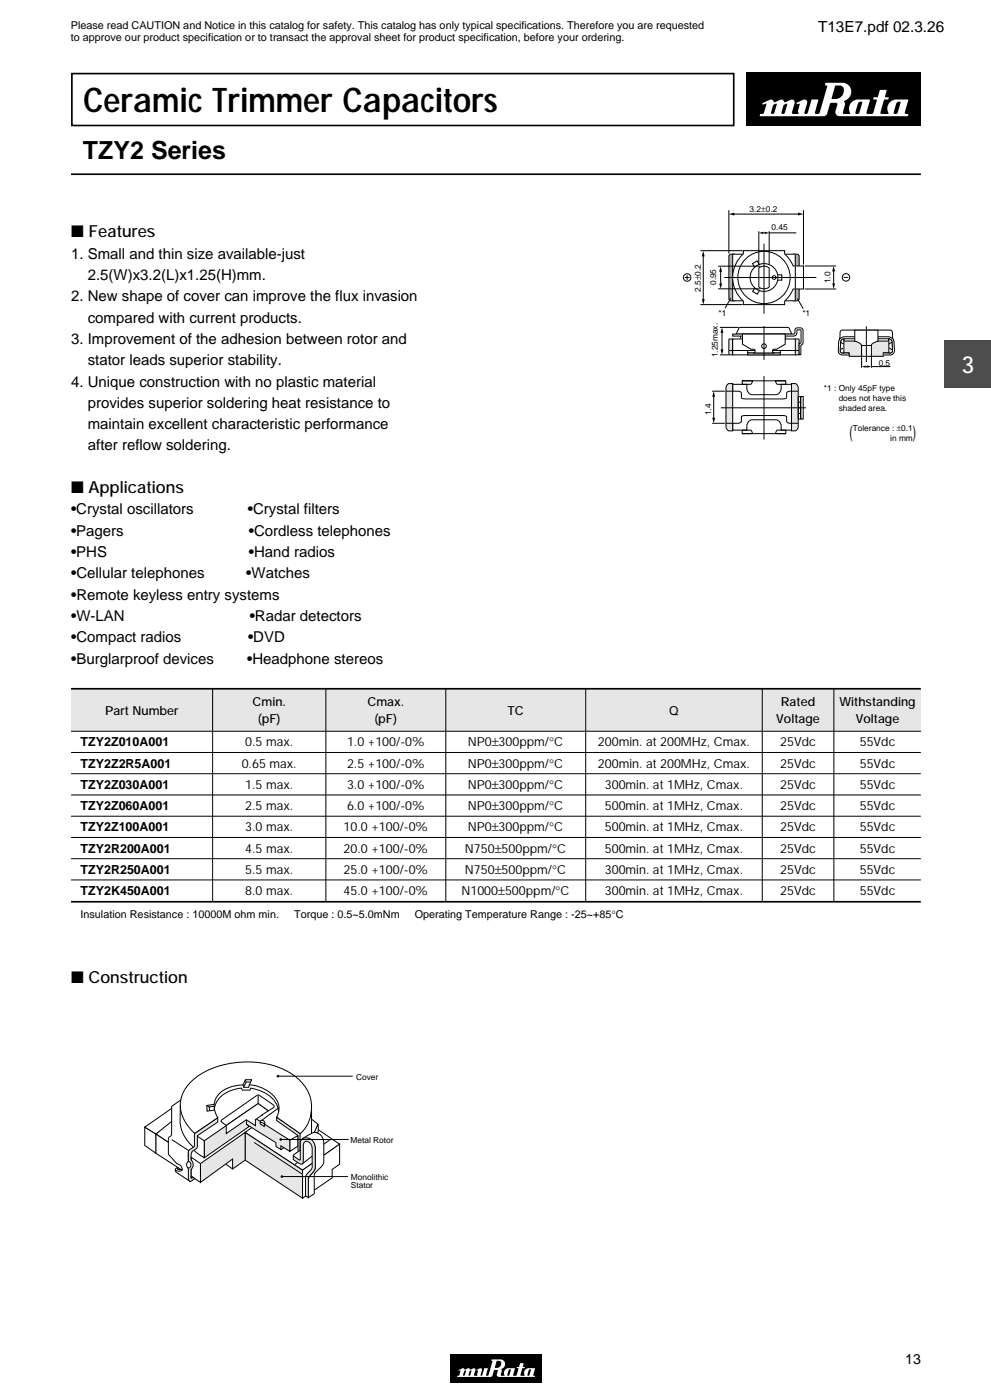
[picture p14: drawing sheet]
<svg xmlns="http://www.w3.org/2000/svg" width="210mm" height="297mm" viewBox="0 0 210 297" stroke-linecap="round" stroke-linejoin="round" font-family="sans-serif">
<defs><g id="words">
<text font-size="7.2" x="17.6" y="23.8">Ceramic Trimmer Capacitors</text>
<text font-size="5.3" x="17.6" y="33.7">TZY2 Series</text>
<text font-size="5" fill="#fff" x="203.7" y="79">3</text>
<g font-size="3.5">
<text x="15" y="50.3">■ Features</text>
<text x="179.9" y="92.7">(</text>
<text x="193.4" y="92.7">)</text>
<text x="15" y="104.5">■ Applications</text>
<text x="15" y="208.3">■ Construction</text>
</g>
<g font-size="3.2">
<text x="173.3" y="6.8">T13E7.pdf 02.3.26</text>
<text x="15" y="54.8">1. Small and thin size available-just</text>
<text x="18.6" y="59.3">2.5(W)x3.2(L)x1.25(H)mm.</text>
<text x="15.1" y="63.9">2. New shape of cover can improve the flux invasion</text>
<text x="18.6" y="68.4">compared with current products.</text>
<text x="15.1" y="72.9">3. Improvement of the adhesion between rotor and</text>
<text x="18.6" y="77.4">stator leads superior stability.</text>
<text x="15.1" y="81.9">4. Unique construction with no plastic material</text>
<text x="18.6" y="86.4">provides superior soldering heat resistance to</text>
<text x="18.6" y="91">maintain excellent characteristic performance</text>
<text x="18.6" y="95.5">after reflow soldering.</text>
<text x="15" y="109">•Crystal oscillators</text>
<text x="15.1" y="113.5">•Pagers</text>
<text x="52.5" y="109">•Crystal filters</text>
<text x="52.7" y="113.5">•Cordless telephones</text>
<text x="15.1" y="118">•PHS</text>
<text x="52.7" y="118">•Hand radios</text>
<text x="15.1" y="122.6">•Cellular telephones</text>
<text x="52.2" y="122.6">•Watches</text>
<text x="15.1" y="127.1">•Remote keyless entry systems</text>
<text x="15.1" y="131.6">•W-LAN</text>
<text x="52.9" y="131.6">•Radar detectors</text>
<text x="15.1" y="136.1">•Compact radios</text>
<text x="52.5" y="136.1">•DVD</text>
<text x="15.1" y="140.6">•Burglarproof devices</text>
<text x="52.4" y="140.6">•Headphone stereos</text>
</g>
<text font-size="3" x="191.7" y="289.1">13</text>
<g font-size="2.6">
<text x="53.5" y="149.7">Cmin.</text>
<text x="77.8" y="149.7">Cmax.</text>
<text x="165.4" y="149.7">Rated</text>
<text x="177.8" y="149.7">Withstanding</text>
<text x="22.3" y="151.5">Part Number</text>
<text x="54.7" y="153.2">(pF)</text>
<text x="79.4" y="153.2">(pF)</text>
<text x="107.5" y="151.5">TC</text>
<text x="141.7" y="151.5">Q</text>
<text x="164.4" y="153.2">Voltage</text>
<text x="181.3" y="153.2">Voltage</text>
<text x="17" y="158.2">TZY2Z010A001</text>
<text x="51.9" y="158.2">0.5 max.</text>
<text x="73.5" y="158.2">1.0 +100/-0%</text>
<text x="99.1" y="158.2">NP0±300ppm/°C</text>
<text x="126.6" y="158.2">200min. at 200MHz, Cmax.</text>
<text x="165.3" y="158.2">25Vdc</text>
<text x="182.1" y="158.2">55Vdc</text>
<text x="17" y="162.7">TZY2Z2R5A001</text>
<text x="17" y="167.2">TZY2Z030A001</text>
<text x="51.2" y="162.7">0.65 max.</text>
<text x="51.9" y="167.2">1.5 max.</text>
<text x="73.5" y="162.7">2.5 +100/-0%</text>
<text x="73.5" y="167.2">3.0 +100/-0%</text>
<text x="99.1" y="162.7">NP0±300ppm/°C</text>
<text x="99.1" y="167.2">NP0±300ppm/°C</text>
<text x="126.6" y="162.7">200min. at 200MHz, Cmax.</text>
<text x="128.1" y="167.2">300min. at 1MHz, Cmax.</text>
<text x="165.3" y="162.7">25Vdc</text>
<text x="165.3" y="167.2">25Vdc</text>
<text x="182.1" y="162.7">55Vdc</text>
<text x="182.1" y="167.2">55Vdc</text>
<text x="17" y="171.7">TZY2Z060A001</text>
<text x="51.9" y="171.7">2.5 max.</text>
<text x="73.5" y="171.7">6.0 +100/-0%</text>
<text x="99.1" y="171.7">NP0±300ppm/°C</text>
<text x="128.1" y="171.7">500min. at 1MHz, Cmax.</text>
<text x="165.3" y="171.7">25Vdc</text>
<text x="182.1" y="171.7">55Vdc</text>
<text x="17" y="176.2">TZY2Z100A001</text>
<text x="51.9" y="176.2">3.0 max.</text>
<text x="72.8" y="176.2">10.0 +100/-0%</text>
<text x="99.1" y="176.2">NP0±300ppm/°C</text>
<text x="128.1" y="176.2">500min. at 1MHz, Cmax.</text>
<text x="165.3" y="176.2">25Vdc</text>
<text x="182.1" y="176.2">55Vdc</text>
<text x="17" y="180.7">TZY2R200A001</text>
<text x="17" y="185.2">TZY2R250A001</text>
<text x="51.9" y="180.7">4.5 max.</text>
<text x="51.9" y="185.2">5.5 max.</text>
<text x="72.8" y="180.7">20.0 +100/-0%</text>
<text x="72.8" y="185.2">25.0 +100/-0%</text>
<text x="98.5" y="180.7">N750±500ppm/°C</text>
<text x="98.5" y="185.2">N750±500ppm/°C</text>
<text x="128.1" y="180.7">500min. at 1MHz, Cmax.</text>
<text x="128.1" y="185.2">300min. at 1MHz, Cmax.</text>
<text x="165.3" y="180.7">25Vdc</text>
<text x="165.3" y="185.2">25Vdc</text>
<text x="182.1" y="180.7">55Vdc</text>
<text x="182.1" y="185.2">55Vdc</text>
<text x="17" y="189.7">TZY2K450A001</text>
<text x="51.9" y="189.7">8.0 max.</text>
<text x="72.8" y="189.7">45.0 +100/-0%</text>
<text x="97.7" y="189.7">N1000±500ppm/°C</text>
<text x="128.1" y="189.7">300min. at 1MHz, Cmax.</text>
<text x="165.3" y="189.7">25Vdc</text>
<text x="182.1" y="189.7">55Vdc</text>
</g>
<g font-size="2.3">
<text x="15" y="6.1">Please read CAUTION and Notice in this catalog for safety. This catalog has only typical specifications. Therefore you are requested</text>
<text x="15" y="8.8">to approve our product specification or to transact the approval sheet for product specification, before your ordering.</text>
<text x="17" y="194.6">Insulation Resistance : 10000M ohm min.</text>
<text x="62.3" y="194.6">Torque : 0.5~5.0mNm</text>
<text x="87.8" y="194.6">Operating Temperature Range : -25~+85°C</text>
</g>
<g font-size="1.8">
<text x="158.8" y="44.8">3.2±0.2</text>
<text x="163.4" y="48.8">0.45</text>
<text x="148.4" y="61.9" transform="rotate(-90 148.4 61.9)">2.5±0.2</text>
<text x="151.7" y="60.4" transform="rotate(-90 151.7 60.4)">0.95</text>
<text x="175.9" y="60" transform="rotate(-90 175.9 60)">1.0</text>
<text x="152.2" y="66.9">*1</text>
<text x="169.9" y="66.9">*1</text>
<text x="152" y="75.7" transform="rotate(-90 152 75.7)">1.25max.</text>
<text x="186.1" y="77.5">0.5</text>
<text x="174.5" y="82.8">*1 : Only 45pF type</text>
<text x="150.6" y="88" transform="rotate(-90 150.6 88)">1.4</text>
<text x="177.6" y="87">shaded area.</text>
<text x="177.6" y="84.9">does not have this</text>
<text x="180.6" y="91.4">Tolerance : ±0.1</text>
<text x="188.6" y="93.5">in mm</text>
<text x="75.4" y="228.8">Cover</text>
<text x="74.2" y="242.2">Metal Rotor</text>
<text x="74.3" y="250.1">Monolithic</text>
<text x="74.3" y="251.8">Stator</text>
</g>
</g></defs>
<path d="M95.4 287h19.3v5.9h-19.3z" fill="#000"/>
<path d="M97.1 290.4l1-.5 .4 .3-.4 1.2 .1 .2 .3-.2 .2-.9-.2-.1v-.2l.9-.2 .2 .2h.1l-.2 .4-.3 .8 .2 .2 .2-.2 .3-.9-.2-.1v-.2l.8-.2 .2 .3-.3 1.1 .1 .2h.6l.2-1.1h-.3l-.1-.2 .9-.4 .3 .4-.3 1.1 .1 .2 .3-.2 .4-1.4 .7-.1-.4 1.5 .4 .2 .2-.2 .8-2.9-.2-.1v-.3h1.9a1.05 1.05 0 0 1 1 .9 1.05 1.05 0 0 1-.8 1.2l.1 .3-.2 1h.8a1.03 1.03 0 0 1 .8-1.6l1.4 .1-.2 .7-.8-.1v-.4l-.3 .1-.3 1.2h.3l.3-.9 .8 .1-.2 .7 .5 .2 .2-.2 .4-1.4-.4-.1 .1-.2h.4l.3-.8h.7l-.2 .7 .4 .2-.5 .2-.4 1.4 .2 .2 .7-.1a1.02 1.02 0 0 1 .9-1.6l1.3 .1-.1 .5h-.8v-.3l-.4 .1-.3 1.2h.4l.3-1h.8l-.3 .9 .4 .2v.2h-7.4a.48 .48 0 0 1-.7-.6l.3-.7-.5-.2v-.4h.2a.77 .77 0 0 0 1-.8 .77 .77 0 0 0-1-.7l-.4 1.4 .2 .1v.4l-.4 .1-.3 1.1-.2 .3h-7.2v-.2l.4-.2 .3-.9h-.4z" fill="#fff"/>
<path d="M200 72.2h10v10h-10z" fill="#4d4d4d"/>
<path d="M15.2 15.6h140.2v11h-140.2zM15 36.9h180" fill="none" stroke="#000" stroke-width=".35"/>
<path d="M158.2 15.4h36.8v11.4h-36.8z" fill="#000"/>
<path d="M180.1 24h.1" fill="none" stroke="#000" stroke-width=".21"/>
<path d="M161.5 21.9l1.5-.8a.76 .76 0 0 1 1 .6l.2-.1v.4l-.4 .3-.5 1.6a.38 .38 0 0 0 .4 .3 .38 .38 0 0 0 .4-.4l.4-1.7-.1-.1h-.2v-.4l1-.5a.96 .96 0 0 1 1.1 .6l.2-.1-.1 .4-.4 .3-.5 1.5a.4 .4 0 0 0 .5 .4 .4 .4 0 0 0 .3-.5l.4-1.6-.1-.1h-.2l.1-.4 1.2-.5 .4 .2 .2 .4-.5 2.3 .2 .2 1.1-.1-.1-.6 .4-1.4-.1-.2-.5 .2v-.3l1.3-.7a.6 .6 0 0 1 .6 .1 .6 .6 0 0 1 .3 .6l-.6 2 .3 .4 .4-.3 .8-2.8h1.4l-.7 2.8a.59 .59 0 0 0 .6 .3 .59 .59 0 0 0 .5-.6l1.5-5.3-.4-.2 .1-.5 3.6-.1a2 2 0 0 1 1.8 1.9 2 2 0 0 1-1.5 2.1l.2 .7-.4 1.8 .2 .2h1.2l.1-.2a1.95 1.95 0 0 1 1.6-2.9h2.4l.2 .1-.4 1.3-1.4-.1 .2-.7-.2-.1-.7 .2-.6 2a.43 .43 0 0 0 .4 .5 .43 .43 0 0 0 .4-.4l.5-1.5 1.4 .1-.4 1.4 .2 .2 .9 .1 .3-.2 .8-2.8-.7-.2v-.3l.9-.1 .5-1.5h1.3l.1 .1-.4 1.3 .8 .3-.1 .3h-.8l-.8 2.8 .3 .3h1.3l.1-.2a1.95 1.95 0 0 1 1.7-2.9h2.3l.2 .1-.3 1h-1.5l.2-.5-.2-.1a.68 .68 0 0 0-.8 .4l-.5 1.8a.45 .45 0 0 0 .4 .4 .45 .45 0 0 0 .5-.3l.4-1.7h1.5l-.5 1.7 .2 .2 .6 .1-.2 .4h-14.4a.85 .85 0 0 1-.8-1.1l.4-1.4-.2-.3h-.7l.1-.8h.4a1.75 1.75 0 0 0 1.5-2.6 1.93 1.93 0 0 0-1.6-.3l-.8 2.7 .5 .2-.1 .8-.7 .1-.6 2.1a.83 .83 0 0 1-.8 .6h-13.3l-.2-.1 .1-.3 .6-.1 .2-.2 .5-1.8-.1-.1-.6 .2z" fill="#fff"/>
<path d="M168.5 71.8h.6l.2 .2v3.1l-.2 .1h-.6z" fill="#e6e6e6"/>
<path d="M168.5 71.8h.6l.2 .2v3.1l-.2 .1h-.6z" fill="none" stroke="#000" stroke-width=".21"/>
<path d="M154.4 71.9l.8-.1v3.4h-.7l-.1-.1z" fill="#e6e6e6"/>
<path d="M154.4 71.9l.8-.1v3.4h-.7l-.1-.1z" fill="none" stroke="#000" stroke-width=".21"/>
<path d="M155.2 71.8h13.3v3.4h-13.3z" fill="#fff"/>
<path d="M155.2 71.8h13.3v3.4h-13.3z" fill="none" stroke="#000" stroke-width=".21"/>
<path d="M154.4 74.3h14.9z" fill="#fff"/>
<path d="M154.4 74.3h14.9" fill="none" stroke="#000" stroke-width=".21"/>
<path d="M178.2 70h10.6l.2 .4 .2 4.4-.4 .2h-10.8l-.2-.4 .1-4.2z" fill="#fff"/>
<path d="M178.2 70h10.6l.2 .4 .2 4.4-.4 .2h-10.8l-.2-.4 .1-4.2z" fill="none" stroke="#000" stroke-width=".21"/>
<path d="M156.6 69.4h9.2a1.36 1.36 0 0 1 1.3 .1l.6 1.3h-11.8z" fill="#fff"/>
<path d="M156.6 69.4h9.2a1.36 1.36 0 0 1 1.3 .1l.6 1.3h-11.8z" fill="none" stroke="#000" stroke-width=".21"/>
<path d="M155.2 70.8h12.9l.3-.2v-.6l.2-.5a1.31 1.31 0 0 1 1.3 .1l.2 .4v2.6l-.2 .4-.3 .2v2h-.3v-2.5l.4-.1-.1-2.7h-.8l-.1 1-.6 .3h-12.9z" fill="#fff"/>
<path d="M155.2 70.8h12.9l.3-.2v-.6l.2-.5a1.31 1.31 0 0 1 1.3 .1l.2 .4v2.6l-.2 .4-.3 .2v2h-.3v-2.5l.4-.1-.1-2.7h-.8l-.1 1-.6 .3h-12.9z" fill="none" stroke="#000" stroke-width=".21"/>
<path d="M154.4 54.1l.4-.2h.7h.3l.2 .4v9l-.2 .4h-.3h-.9l-.2-.4z" fill="#b3b3b3"/>
<path d="M154.4 54.1l.4-.2h.7h.3l.2 .4v9l-.2 .4h-.3h-.9l-.2-.4z" fill="none" stroke="#000" stroke-width=".21"/>
<path d="M167.9 53.9h1.1l.3 .4v9l-.3 .4h-.2h-.9l-.2-.4v-9z" fill="#b3b3b3"/>
<path d="M167.9 53.9h1.1l.3 .4v9l-.3 .4h-.2h-.9l-.2-.4v-9z" fill="none" stroke="#000" stroke-width=".21"/>
<path d="M155.2 53.9h13.3v9.8h-13.3z" fill="#fff"/>
<path d="M155.2 53.9h13.3v9.8h-13.3z" fill="none" stroke="#000" stroke-width=".21"/>
<path d="M157.4 53.1h8.8v.7l1 1.2 .8 1.4h2.2v4.8h-2.2l-.8 1.4-1 1.2v.8h-8.8v-.8a6.6 6.6 0 0 1 0-10z" fill="#fff"/>
<path d="M157.4 53.1h8.8v.7l1 1.2 .8 1.4h2.2v4.8h-2.2l-.8 1.4-1 1.2v.8h-8.8v-.8a6.6 6.6 0 0 1 0-10z" fill="none" stroke="#000" stroke-width=".21"/>
<circle cx="161.8" cy="58.8" r="5.5" fill="#fff"/>
<circle cx="161.8" cy="58.8" r="5.5" fill="none" stroke="#000" stroke-width=".21"/>
<path d="M164.7 58.2h.9v1.2h-.9z" fill="#fff"/>
<path d="M164.7 58.2h.9v1.2h-.9" fill="none" stroke="#000" stroke-width=".21"/>
<path d="M159.9 61l.9 .6-.4 .7-1-.5z" fill="#fff"/>
<path d="M159.9 61l-.5 .8 1 .5 .4-.7" fill="none" stroke="#000" stroke-width=".21"/>
<path d="M159.4 55.9l1-.6 .4 .8-1 .5z" fill="#fff"/>
<path d="M160.8 56.1l-.4-.8-1 .6 .4 .7" fill="none" stroke="#000" stroke-width=".21"/>
<path d="M168.5 53.9v9.8z" fill="#fff"/>
<path d="M148.3 53.1h9M149 54.1v9.5M152.6 57.4v2.9M154.4 44.5v9.2M155.3 45.4h13.9M160.7 49v7.6M161.5 49.4h.7M162.9 49.3h5.8M162.9 49v7.6M168.5 53.9v9.8M170.2 44.5v11.6M148.3 64.6h9" fill="none" stroke="#000" stroke-width=".21"/>
<path d="M149 53.2l.3 1.1h-.7zM152.6 56.4l.3 1.2h-.6zM154.4 45.4l1.1-.3v.6zM160.7 49.4l1-.3v.5zM162 49.1l.9 .2-.9 .3zM169 45.1l1.2 .3-1.2 .3zM148.7 63.4h.6l-.3 1.1zM152.3 60.1h.7l-.4 1.1z" fill="#000"/>
<path d="M158.4 74.3h6.9v.5h-6.9z" fill="#fff"/>
<path d="M158.4 74.3h6.9v.5h-6.9z" fill="none" stroke="#000" stroke-width=".21"/>
<path d="M158.4 74.8h6.9v.4h-6.9z" fill="#fff"/>
<path d="M158.4 74.8h6.9v.4h-6.9z" fill="none" stroke="#000" stroke-width=".21"/>
<path d="M156.8 71.2l.2 .6z" fill="#fff"/>
<path d="M156.8 71.2l.2 .6" fill="none" stroke="#000" stroke-width=".21"/>
<path d="M166.5 71.2l-.2 .6z" fill="#fff"/>
<path d="M152.5 69.4h3.9M152.5 75.2h1.9M152.9 70.3v4M166.5 71.2l-.2 .6" fill="none" stroke="#000" stroke-width=".21"/>
<path d="M152.6 74h.6l-.3 1.2zM152.9 69.4l.3 1.1h-.6z" fill="#000"/>
<path d="M157.3 70.8h9v2.2l-1.9 1h-.4l-.3 .1-.1 .4 .2 .3h-4.1l.2-.3v-.4l-.3-.1h-.5l-1.8-1z" fill="#fff"/>
<path d="M157.3 70.8h9v2.2l-1.9 1h-.4l-.3 .1-.1 .4 .2 .3h-4.1l.2-.3v-.4l-.3-.1h-.5l-1.8-1z" fill="none" stroke="#000" stroke-width=".21"/>
<circle cx="161.8" cy="73.4" r=".5" fill="#fff"/>
<g fill="none" stroke="#000" stroke-width=".21">
<path d="M161.8 69.1v7.2"/>
<circle cx="161.8" cy="73.4" r=".5"/>
</g>
<path d="M177.9 71.7h.8v.6h3.8v2.6l-4.6-.1z" fill="#e6e6e6"/>
<path d="M182.5 74.8v-2.5h-3.8v-.6h-.8v3.1h2" fill="none" stroke="#000" stroke-width=".21"/>
<path d="M184.5 72.3h3.8v-.5h.8v3l-4.6 .1z" fill="#e6e6e6"/>
<path d="M184.5 74.8v-2.5h3.8v-.5h.8v3h-2" fill="none" stroke="#000" stroke-width=".21"/>
<path d="M177.8 71.9l.7-.5h.5h4.5v.4h-4.5a.96 .96 0 0 0-1 1.3l.1 1.6 .4 .1h1.4v.4h-1.5a1.02 1.02 0 0 1-.8-1.4v-1.4z" fill="#fff"/>
<path d="M177.8 71.9l.7-.5h.5h4.5v.4h-4.5a.96 .96 0 0 0-1 1.3l.1 1.6 .4 .1h1.4v.4h-1.5a1.02 1.02 0 0 1-.8-1.4v-1.4z" fill="none" stroke="#000" stroke-width=".21"/>
<path d="M183.5 71.4h4.5a1.36 1.36 0 0 1 1.4 1.7v.7a1.02 1.02 0 0 1-.8 1.4h-1.5v-.4h1.6l.3-.3v-.7a2.16 2.16 0 0 0-.4-1.9l-.6-.1h-4.5z" fill="#fff"/>
<path d="M183.5 71.4h4.5a1.36 1.36 0 0 1 1.4 1.7v.7a1.02 1.02 0 0 1-.8 1.4h-1.5v-.4h1.6l.3-.3v-.7a2.16 2.16 0 0 0-.4-1.9l-.6-.1h-4.5z" fill="none" stroke="#000" stroke-width=".21"/>
<path d="M181 70h5v2.3l-1 .4-.5 .5h-2l-.5-.5-1-.4z" fill="#fff"/>
<path d="M181 70h5v2.3l-1 .4-.5 .5h-2l-.5-.5-1-.4z" fill="none" stroke="#000" stroke-width=".21"/>
<path d="M179.9 74.8h2.6v.7h-2.6z" fill="#e6e6e6"/>
<path d="M179.9 74.8v.7h2.6v-.7" fill="none" stroke="#000" stroke-width=".21"/>
<path d="M184.5 74.8h2.6v.7h-2.6z" fill="#e6e6e6"/>
<path d="M184.5 74.8v.7h2.6v-.7" fill="none" stroke="#000" stroke-width=".21"/>
<path d="M182.5 73.2h2.1v2.3h-2.1z" fill="#fff"/>
<path d="M182.5 73.2h2.1v2.3h-2.1z" fill="none" stroke="#000" stroke-width=".21"/>
<path d="M182.5 75.7v2.3z" fill="#fff"/>
<path d="M182.5 75.7v2.3" fill="none" stroke="#000" stroke-width=".21"/>
<path d="M184.6 75.7v2.3z" fill="#fff"/>
<path d="M184.6 75.7v2.3" fill="none" stroke="#000" stroke-width=".21"/>
<path d="M183.5 69.1v7.6z" fill="#fff"/>
<path d="M183.5 69.1v7.6" fill="none" stroke="#000" stroke-width=".21"/>
<path d="M182.5 77.7l1-.3v.5z" fill="#000"/>
<path d="M183.3 77.7h.5z" fill="#fff"/>
<path d="M183.3 77.7h.5" fill="none" stroke="#000" stroke-width=".21"/>
<path d="M183.7 77.4l.9 .3-.9 .2z" fill="#000"/>
<path d="M184.6 77.7h4z" fill="#fff"/>
<path d="M184.6 77.7h4M155.2 81.4h3a1.75 1.75 0 0 0 1 2.2h4.1a1.78 1.78 0 0 0 1.9-.6l.3-.6v-1h3v1.5h-1.1a.69 .69 0 0 0-.7 .2 .69 .69 0 0 0-.1 .8v.3a1.25 1.25 0 0 1-1.5 .3h-7a.76 .76 0 0 1-1.1-.6v-.3a.75 .75 0 0 0-1.1-.7h-.7zM155.2 89.7h1a.69 .69 0 0 0 .8-.2 .69 .69 0 0 0 0-.8v-.3a1.25 1.25 0 0 1 1.5-.3h7a.76 .76 0 0 1 1.1 .6v.3a.75 .75 0 0 0 1.1 .7h.8v1.5h-3a1.75 1.75 0 0 0-1.1-2.2h-4a1.78 1.78 0 0 0-2 .6l-.2 .6v1h-3zM157.2 80.7h2.2l-.4 .7h-1.8zM157.2 91.2h1.8l.4 .7h-2.2zM157.2 80.7h.1M157.2 91.9h.1M157.2 80.7h9.2M157.2 91.9h9.2M164.2 80.7h2.2v.7h-1.7zM164.5 91.3l1.9-.1v.7h-2.2z" fill="none" stroke="#000" stroke-width=".21"/>
<path d="M154.2 81.4l1-.1v10a1.02 1.02 0 0 1-1.1-.1 1.02 1.02 0 0 1-.3-1.1v-8z" fill="#e6e6e6"/>
<path d="M154.2 81.4l1-.1v10a1.02 1.02 0 0 1-1.1-.1 1.02 1.02 0 0 1-.3-1.1v-8z" fill="none" stroke="#000" stroke-width=".21"/>
<path d="M167.7 81.3a1.02 1.02 0 0 1 1 .1 1.02 1.02 0 0 1 .4 1.1v7.6a1.02 1.02 0 0 1-.4 1.1 1.02 1.02 0 0 1-1 .1z" fill="#e6e6e6"/>
<path d="M161.8 79.7v13.5M150.8 82.9h2.7M150.8 89.7h2.7M151.2 83.9v4.8M152.7 86.4h18M167.7 81.3a1.02 1.02 0 0 1 1 .1 1.02 1.02 0 0 1 .4 1.1v7.6a1.02 1.02 0 0 1-.4 1.1 1.02 1.02 0 0 1-1 .1zM169.1 84h.5v4.8h-.5zM169.1 85.2h.5M169.1 87.6h.5M169.6 84h.5v4.8h-.5z" fill="none" stroke="#000" stroke-width=".21"/>
<path d="M150.9 88.5h.6l-.3 1.2zM151.2 82.9l.3 1.2h-.6z" fill="#000"/>
<circle cx="161.8" cy="58.8" r="2.94" fill="#fff"/>
<circle cx="161.8" cy="58.8" r="2.94" fill="none" stroke="#000" stroke-width=".21"/>
<circle cx="164" cy="58.8" r=".4" fill="#fff"/>
<circle cx="164" cy="58.8" r=".4" fill="none" stroke="#000" stroke-width=".21"/>
<path d="M160.7 56.8a1.73 1.73 0 0 1 2.2 0v4a1.73 1.73 0 0 1-2.2 0z" fill="#fff"/>
<path d="M152.1 56.4h8.9M153.4 58.8h19.5M160.7 56.8a1.73 1.73 0 0 1 2.2 0v4a1.73 1.73 0 0 1-2.2 0zM161.8 51.6v14.9M170.4 56.4h6.7M176.6 57.3v3M152.1 61.2h8.9M170.4 61.2h6.7" fill="none" stroke="#000" stroke-width=".21"/>
<path d="M176.6 56.4l.3 1.1h-.6zM176.3 60.1h.6l-.3 1.1z" fill="#000"/>
<path d="M161.8 70.8h.1" fill="none" stroke="#000" stroke-width=".21"/>
<path d="M178.3 72.1l.4-.3v3h-.4a.99 .99 0 0 1-.3-1.3l.1-1.1z" fill="#fff"/>
<path d="M178.3 72.1l.4-.3v3h-.4a.99 .99 0 0 1-.3-1.3l.1-1.1z" fill="none" stroke="#000" stroke-width=".21"/>
<path d="M188.3 71.8a.99 .99 0 0 1 .7 1.3v1a.56 .56 0 0 1-.1 .6 .56 .56 0 0 1-.6 .1z" fill="#fff"/>
<path d="M178 72.5l.7 .4M188.3 71.8a.99 .99 0 0 1 .7 1.3v1a.56 .56 0 0 1-.1 .6 .56 .56 0 0 1-.6 .1z" fill="none" stroke="#000" stroke-width=".21"/>
<path d="M178 74.1l.7-.4z" fill="#e6e6e6"/>
<path d="M178.7 73.7l-.7 .4M188.9 72.5l-.7 .4" fill="none" stroke="#000" stroke-width=".21"/>
<path d="M188.3 73.7l.7 .4z" fill="#e6e6e6"/>
<g fill="none" stroke="#000" stroke-width=".21">
<path d="M145 58.8h1M145.5 58.3v1M178.7 58.8h1M154.8 63.2l-1.2 2.1M168.9 63.2l1.2 2.2M188.3 73.7l.7 .4M153.8 82.9h1.4M153.8 89.7h1.4M167.7 82.9h1.4M167.7 89.7h1.4"/>
<circle cx="145.5" cy="58.8" r=".79"/>
<circle cx="179.2" cy="58.8" r=".79"/>
</g>
<path d="M15 146h180v9h-180z" fill="#e6e6e6"/>
<path d="M15 146h180M15 191.1h180" fill="none" stroke="#000" stroke-width=".35"/>
<g fill="none" stroke="#000" stroke-width=".21">
<path d="M15 155h180M15 159.5h180M45 146v45M69 146v45M94.4 146v45M124.1 146v45M161.5 146v45M176.6 146v45M15 164h180M15 168.5h180M15 173h180M15 177.5h180"/>
<path d="M15 182h180M15 186.5h180"/>
</g>
<path d="M30.7 238.9l2.3 1.4v4.1l-2.3-1.7z" fill="#fff"/>
<path d="M30.7 238.9l2.3 1.4v4.1l-2.3-1.7z" fill="none" stroke="#000" stroke-width=".21"/>
<path d="M30.7 238.9l8.8-6.2 2.4 1.5-8.9 6.1z" fill="#fff"/>
<path d="M30.7 238.9l8.8-6.2 2.4 1.5-8.9 6.1z" fill="none" stroke="#000" stroke-width=".21"/>
<path d="M33 240.3l8.9-7.1 2.6 1.7-8.8 7.2z" fill="#fff"/>
<path d="M44.5 234.9l-2.6-1.7-8.9 7.1 2.7 1.8" fill="none" stroke="#000" stroke-width=".21"/>
<path d="M33 240.3l2.7 1.8 2.9 5.9-5.6-3.6z" fill="#fff"/>
<path d="M35.7 242.1l-2.7-1.8v4.1l5.6 3.6" fill="none" stroke="#000" stroke-width=".21"/>
<path d="M35.7 241.1l4.2 3.1 .3 6.1-3-1.9v-.4a1.12 1.12 0 0 0 1.4-.1l-.2-.8-.9-.5-1.8-2z" fill="#fff"/>
<path d="M35.7 241.1v3.5l1.8 2a1.02 1.02 0 0 1 .9 1.5h-.8l-.4-.1v.4l3 1.9-.3-6.1" fill="none" stroke="#000" stroke-width=".21"/>
<path d="M36.4 241.5l3.8 2.5z" fill="#fff"/>
<path d="M36.4 241.5l3.8 2.5" fill="none" stroke="#000" stroke-width=".21"/>
<path d="M37.2 247.6l.5-.2-.4 .7-.2-.2z" fill="#fff"/>
<path d="M37.7 247.4l-.5 .2-.1 .3 .2 .2" fill="none" stroke="#000" stroke-width=".21"/>
<path d="M36.4 234.5l2.4-1.7v6.1l-2.4 1.7z" fill="#fff"/>
<path d="M38.8 238.9v-6.1l-2.4 1.7v6.1" fill="none" stroke="#000" stroke-width=".21"/>
<path d="M40.5 245.2l2 1.4v4l-2-1.4z" fill="#fff"/>
<path d="M40.5 245.2l2 1.4v4l-2-1.4z" fill="none" stroke="#000" stroke-width=".21"/>
<path d="M51.9 240l7.9-5.8 12.1 8.3-7.8 5.5z" fill="#fff"/>
<path d="M51.9 240l7.9-5.8 12.1 8.3-7.8 5.5z" fill="none" stroke="#000" stroke-width=".21"/>
<path d="M66.4 244l3.8-2.7z" fill="#fff"/>
<path d="M70.2 241.3l-3.8 2.7" fill="none" stroke="#000" stroke-width=".21"/>
<path d="M62.4 246.8l1.8-1.3z" fill="#fff"/>
<path d="M64.2 245.5l-1.8 1.3" fill="none" stroke="#000" stroke-width=".21"/>
<path d="M47.8 246.7l1.5 1z" fill="#fff"/>
<path d="M47.8 246.7l1.5 1" fill="none" stroke="#000" stroke-width=".21"/>
<path d="M64.1 248l7.8-5.5v4.2l-1.6 1.1v1.8l-6.2 4.3z" fill="#fff"/>
<path d="M64.1 248l7.8-5.5v4.2l-1.6 1.1v1.8l-6.2 4.3z" fill="none" stroke="#000" stroke-width=".21"/>
<path d="M35.7 241.1l.7-.5z" fill="#fff"/>
<path d="M36.4 240.6l-.7 .5M37.8 247.5l-.2 .1a.85 .85 0 0 0 1 .2v-.1" fill="none" stroke="#000" stroke-width=".21"/>
<path d="M38.2 234.2l3 9.1a7.8 7.8 0 0 1-3.1-5.7z" fill="#fff"/>
<path d="M38.2 234.2a11 11 0 0 0 .4 5.7 8.6 8.6 0 0 0 2.6 3.4" fill="none" stroke="#000" stroke-width=".21"/>
<path d="M65.7 237l1.7 1.3-1 2.4-1.4-1.1z" fill="#fff"/>
<path d="M65.7 237l1.7 1.3-1 2.4-1.4-1.1z" fill="none" stroke="#000" stroke-width=".21"/>
<path d="M62 234.4h4v7l-3.5-5.3z" fill="#fff"/>
<path d="M62.5 236.1l-.5-1.7h4v7" fill="none" stroke="#000" stroke-width=".21"/>
<path d="M67.4 238.3v1.1l-.1 .7-.7-.1z" fill="#fff"/>
<path d="M67.4 238.3v1.1l-.1 .7-.7-.1z" fill="none" stroke="#000" stroke-width=".21"/>
<path d="M41.7 240.7l1.6 1v3.6l-2.2-1.5z" fill="#fff"/>
<path d="M41.7 240.7l1.6 1v3.6l-2.2-1.5" fill="none" stroke="#000" stroke-width=".21"/>
<path d="M61.4 241.6l1.7-1v2.3l-1.7 1.1z" fill="#fff"/>
<path d="M61.4 241.6l1.7-1v2.3l-1.7 1.1z" fill="none" stroke="#000" stroke-width=".21"/>
<path d="M59.5 243.6l.6-.4z" fill="#fff"/>
<path d="M60.1 243.2l-.6 .4" fill="none" stroke="#000" stroke-width=".21"/>
<path d="M58.6 236.8l5 3.4v3.6l-.5 .3v-3.5l-4.5-3.1z" fill="#e6e6e6"/>
<path d="M58.6 236.8l5 3.4v3.6l-.5 .3v-3.5l-4.5-3.1z" fill="none" stroke="#000" stroke-width=".21"/>
<path d="M46.9 237.4l7.7-5.4 .6 .3 2.9 2.1a2.1 2.1 0 0 1-1.3 1l-2.1-1.5-6.8 4.6-1-.8z" fill="#fff"/>
<path d="M46.9 237.4l7.7-5.4 .6 .3 2.9 2.1a2.1 2.1 0 0 1-1.3 1l-2.1-1.5-6.8 4.6-1-.8z" fill="none" stroke="#000" stroke-width=".21"/>
<path d="M54.7 232v1.9z" fill="#fff"/>
<path d="M54.7 232v1.9" fill="none" stroke="#000" stroke-width=".21"/>
<path d="M51.9 240l12.2 8v5.9l-12.2-8z" fill="#e6e6e6"/>
<path d="M51.9 240l12.2 8v5.9l-12.2-8z" fill="none" stroke="#000" stroke-width=".21"/>
<path d="M53.8 242.1l10.3 6.8z" fill="#fff"/>
<path d="M53.8 242.1l10.3 6.8" fill="none" stroke="#000" stroke-width=".21"/>
<path d="M42.5 246.6l9.4-6.6v5.9l-2.6 1.8v-2.1l-6.8 5z" fill="#e6e6e6"/>
<path d="M42.5 246.6l9.4-6.6v5.9l-2.6 1.8v-2.1l-6.8 5z" fill="none" stroke="#000" stroke-width=".21"/>
<path d="M41.2 240.2l4.9-3.3v.9l-4.3 2.9v1.9a1.24 1.24 0 0 1-1 1.3 2.42 2.42 0 0 0 .1 2.7v.6l-.4 .6v1.4l.8 .6h-.1a.83 .83 0 0 1-1.2 .4l-.2-2.7 .1-3.3 .1-.4 .8-.5a.82 .82 0 0 0 .4-1.2z" fill="#e6e6e6"/>
<path d="M41.2 240.2l4.9-3.3v.9l-4.3 2.9v1.9a1.24 1.24 0 0 1-1 1.3 2.42 2.42 0 0 0 .1 2.7v.6l-.4 .6v1.4l.8 .6h-.1a.83 .83 0 0 1-1.2 .4l-.2-2.7 .1-3.3 .1-.4 .8-.5a.82 .82 0 0 0 .4-1.2z" fill="none" stroke="#000" stroke-width=".21"/>
<path d="M39.8 246.3a.59 .59 0 0 1 .6 .5 .59 .59 0 0 1-.6 .6 .88 .88 0 0 1 0-1.1z" fill="#fff"/>
<path d="M39.8 246.3a.59 .59 0 0 1 .6 .5 .59 .59 0 0 1-.6 .6 .88 .88 0 0 1 0-1.1z" fill="none" stroke="#000" stroke-width=".21"/>
<path d="M64 246.7l2.2-1.7z" fill="#fff"/>
<path d="M66.2 245l-2.2 1.7" fill="none" stroke="#000" stroke-width=".21"/>
<path d="M62.1 244.8l1.7-1.2z" fill="#fff"/>
<path d="M63.8 243.6l-1.7 1.2" fill="none" stroke="#000" stroke-width=".21"/>
<path d="M64 241.3l1.5-.8a1.82 1.82 0 0 1 3 1l.1 4a2.24 2.24 0 0 1-1 2.2 1.96 1.96 0 0 0-1 2.3v3l-1.3 .8v-3a1.93 1.93 0 0 1 .7-2.1 2.89 2.89 0 0 0 .8-2.6v-.7a5.7 5.7 0 0 0-.5-3.3 2.6 2.6 0 0 0-2.3-.8z" fill="#fff"/>
<path d="M64 241.3l1.5-.8a1.82 1.82 0 0 1 3 1l.1 4a2.24 2.24 0 0 1-1 2.2 1.96 1.96 0 0 0-1 2.3v3l-1.3 .8v-3a1.93 1.93 0 0 1 .7-2.1 2.89 2.89 0 0 0 .8-2.6v-.7a5.7 5.7 0 0 0-.5-3.3 2.6 2.6 0 0 0-2.3-.8z" fill="none" stroke="#000" stroke-width=".21"/>
<path d="M63.9 241.5a1.72 1.72 0 0 1 2.8 1.2l.1 3.9a2.45 2.45 0 0 1-1.1 2.5 1.79 1.79 0 0 0-.4 1.7v3l-.6-.4v-3a2.19 2.19 0 0 1 1.1-2.4 4.9 4.9 0 0 0 .3-3 3.3 3.3 0 0 0-.7-3l-.8-.1a2.33 2.33 0 0 0-.4 1.9v2.1a.64 .64 0 0 1-.4 .8l-1.7-1v-.8l1.2 .9 .3-.1v-2.4a2.65 2.65 0 0 1 .3-1.8z" fill="#e6e6e6"/>
<path d="M40.5 249.2v.5l.3-.2M63.9 241.5a1.72 1.72 0 0 1 2.8 1.2l.1 3.9a2.45 2.45 0 0 1-1.1 2.5 1.79 1.79 0 0 0-.4 1.7v3l-.6-.4v-3a2.19 2.19 0 0 1 1.1-2.4 4.9 4.9 0 0 0 .3-3 3.3 3.3 0 0 0-.7-3l-.8-.1a2.33 2.33 0 0 0-.4 1.9v2.1a.64 .64 0 0 1-.4 .8l-1.7-1v-.8l1.2 .9 .3-.1v-2.4a2.65 2.65 0 0 1 .3-1.8z" fill="none" stroke="#000" stroke-width=".21"/>
<path d="M52.3 235.9l9.1 5.7v2.4l-1.9-1.2v.8l-1.1-.7v-.7l-6.2-3.9z" fill="#e6e6e6"/>
<path d="M52.3 235.9l9.1 5.7v2.4l-1.9-1.2v.8l-1.1-.7v-.7l-6.2-3.9" fill="none" stroke="#000" stroke-width=".21"/>
<path d="M43.3 241.7l8.9-6.1v2.7l.6 .4-9.5 6.6z" fill="#e6e6e6"/>
<path d="M43.3 241.7l8.9-6.1v2.7l.6 .4-9.5 6.6z" fill="none" stroke="#000" stroke-width=".21"/>
<path d="M47.9 238.5l6.8-4.6 2.1 1.5-2.7 1.9v1.2l-1.9-1.2-4.3 2.9z" fill="#fff"/>
<path d="M47.9 238.5l6.8-4.6 2.1 1.5-2.7 1.9v1.2l-1.9-1.2-4.3 2.9z" fill="none" stroke="#000" stroke-width=".21"/>
<path d="M40.4 229.3a18.1 18.1 0 0 1 15.3-4 12.8 12.8 0 0 1 9.5 6 7.8 7.8 0 0 1-1.6 8.9l-5-3.4a3.8 3.8 0 0 0-1.3-5.1 7.6 7.6 0 0 0-4.5-1.8l-.1 .5h-1.1l-.1-.5a6.3 6.3 0 0 0-5.9 3.2 4.2 4.2 0 0 0 .5 3.8l-4.9 3.3a7.3 7.3 0 0 1-2.2-9.1z" fill="#fff"/>
<path d="M40.4 229.3a18.1 18.1 0 0 1 15.3-4 12.8 12.8 0 0 1 9.5 6 7.8 7.8 0 0 1-1.6 8.9l-5-3.4a3.8 3.8 0 0 0-1.3-5.1 7.6 7.6 0 0 0-4.5-1.8l-.1 .5h-1.1l-.1-.5a6.3 6.3 0 0 0-5.9 3.2 4.2 4.2 0 0 0 .5 3.8l-4.9 3.3a7.3 7.3 0 0 1-2.2-9.1zM43.8 234.3l.5 .3M45.3 234.4l-1 .2 .1 .8M45.3 234l-1.5 .3 .1 1.2 1.5-.2M45.4 235a4.9 4.9 0 0 1 4.2-4.1l1.5-.3 .2 .4h1.6l.2-.4a6.9 6.9 0 0 1 5.6 3.6l.3 1.4M51.5 229.9l.5-1.1h1.3l-.5 1.1M52 228.8l.1 .5M53.1 229.3h-1l-.5 1.1" fill="none" stroke="#000" stroke-width=".21"/>
<path d="M55.1 237.9l.6-.3 .3 .7v.4l-.9-.5z" fill="#fff"/>
<path d="M55.1 237.9l.6-.3 .3 .7v.4l-.9-.5z" fill="none" stroke="#000" stroke-width=".21"/>
<path d="M55.3 237.5h.1a.56 .56 0 0 1 .6 .2 .56 .56 0 0 1 0 .6l-.4-.4h-.5z" fill="#fff"/>
<path d="M55.3 237.5h.1a.56 .56 0 0 1 .6 .2 .56 .56 0 0 1 0 .6l-.4-.4h-.5zM58.9 228.1h15.8M59.5 241.5h14.3M59.7 249.3h14" fill="none" stroke="#000" stroke-width=".21"/>
<g fill="#000">
<circle cx="58.9" cy="228.1" r=".28"/>
<circle cx="59.5" cy="241.5" r=".28"/>
<circle cx="59.7" cy="249.3" r=".28"/>
</g>
<use href="#words"/>
</svg>
